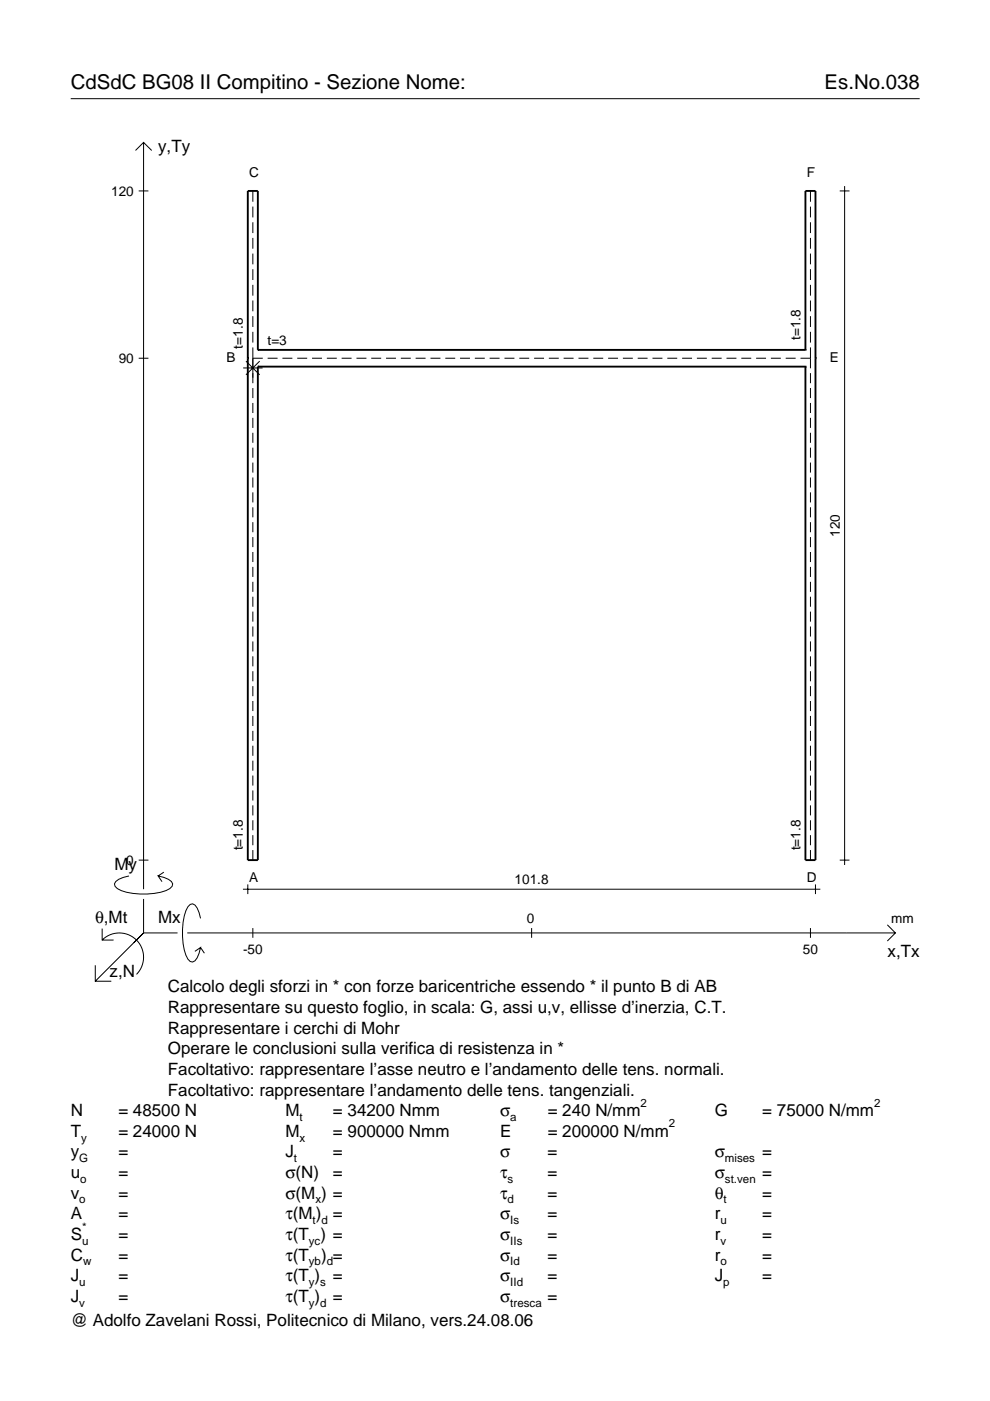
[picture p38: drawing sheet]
<svg xmlns="http://www.w3.org/2000/svg" width="210mm" height="297mm" viewBox="0 0 210 297" stroke-linecap="round" stroke-linejoin="round" font-family="sans-serif">
<defs><g id="words">
<g font-size="4.3">
<text x="15" y="18.9">CdSdC BG08 II Compitino - Sezione Nome:</text>
<text x="174.8" y="18.9">Es.No.038</text>
</g>
<g font-size="3.6">
<text x="33.5" y="32.3">y,Ty</text>
<text x="24.3" y="184.4">My</text>
<text x="20.1" y="195.7">θ,Mt</text>
<text x="33.5" y="195.7">Mx</text>
<text x="188.2" y="203">x,Tx</text>
<text x="23.2" y="207.1">z,N</text>
<text x="35.6" y="210.4">Calcolo degli sforzi in * con forze baricentriche essendo * il punto B di AB</text>
<text x="35.6" y="214.8">Rappresentare su questo foglio, in scala: G, assi u,v, ellisse d’inerzia, C.T.</text>
<text x="35.6" y="219.2">Rappresentare i cerchi di Mohr</text>
<text x="35.6" y="223.5">Operare le conclusioni sulla verifica di resistenza in *</text>
<text x="35.6" y="227.9">Facoltativo: rappresentare l’asse neutro e l’andamento delle tens. normali.</text>
<text x="35.6" y="232.3">Facoltativo: rappresentare l’andamento delle tens. tangenziali.</text>
<text x="15" y="236.7">N</text>
<text x="25.1" y="236.7">= 48500 N</text>
<text x="60.5" y="236.7">M</text>
<text x="70.6" y="236.7">= 34200 Nmm</text>
<text x="106" y="236.7">σ</text>
<text x="116.1" y="236.7">= 240 N/mm</text>
<text x="151.5" y="236.7">G</text>
<text x="161.6" y="236.7">= 75000 N/mm</text>
<text x="15" y="245.4">y</text>
<text x="15" y="241">T</text>
<text x="25.1" y="245.4">=</text>
<text x="25.1" y="241">= 24000 N</text>
<text x="60.5" y="245.4">J</text>
<text x="60.5" y="241">M</text>
<text x="70.6" y="245.4">=</text>
<text x="70.6" y="241">= 900000 Nmm</text>
<text x="106" y="245.4">σ</text>
<text x="106" y="241">E</text>
<text x="116.1" y="245.4">=</text>
<text x="116.1" y="241">= 200000 N/mm</text>
<text x="151.5" y="245.4">σ</text>
<text x="161.6" y="245.4">=</text>
<text x="15" y="249.8">u</text>
<text x="25.1" y="249.8">=</text>
<text x="60.5" y="249.8">σ(N)</text>
<text x="70.6" y="249.8">=</text>
<text x="106" y="249.8">τ</text>
<text x="116.1" y="249.8">=</text>
<text x="151.5" y="249.8">σ</text>
<text x="161.6" y="249.8">=</text>
<text x="15" y="254.2">v</text>
<text x="25.1" y="254.2">=</text>
<text x="60.5" y="254.2">σ(M ) =</text>
<text x="106" y="254.2">τ</text>
<text x="116.1" y="254.2">=</text>
<text x="151.5" y="254.2">θ</text>
<text x="161.6" y="254.2">=</text>
<text x="15" y="258.5">A</text>
<text x="15" y="262.9">S</text>
<text x="25.1" y="262.9">=</text>
<text x="25.1" y="258.5">=</text>
<text x="60.5" y="262.9">τ(T ) =</text>
<text x="60.5" y="258.5">τ(M ) =</text>
<text x="106" y="258.5">σ</text>
<text x="106" y="262.9">σ</text>
<text x="116.1" y="258.5">=</text>
<text x="116.1" y="262.9">=</text>
<text x="151.5" y="258.5">r</text>
<text x="151.5" y="262.9">r</text>
<text x="161.6" y="258.5">=</text>
<text x="161.6" y="262.9">=</text>
<text x="15" y="267.3">C</text>
<text x="25.1" y="267.3">=</text>
<text x="60.5" y="267.3">τ(T</text>
<text x="68.1" y="267.3">) =</text>
<text x="106" y="267.3">σ</text>
<text x="116.1" y="267.3">=</text>
<text x="151.5" y="267.3">r</text>
<text x="161.6" y="267.3">=</text>
<text x="15" y="271.7">J</text>
<text x="25.1" y="271.7">=</text>
<text x="60.5" y="271.7">τ(T )</text>
<text x="70.6" y="271.7">=</text>
<text x="106" y="271.7">σ</text>
<text x="116.1" y="271.7">=</text>
<text x="151.5" y="271.7">J</text>
<text x="161.6" y="271.7">=</text>
<text x="15" y="276">J</text>
<text x="15" y="281.2">@ Adolfo Zavelani Rossi, Politecnico di Milano, vers.24.08.06</text>
<text x="25.1" y="276">=</text>
<text x="60.5" y="276">τ(T )</text>
<text x="70.6" y="276">=</text>
<text x="106" y="276">σ</text>
<text x="116.1" y="276">=</text>
</g>
<g font-size="2.9">
<text x="23.6" y="41.5">120</text>
<text x="52.9" y="37.6">C</text>
<text x="171.1" y="37.6">F</text>
<text x="25.2" y="77">90</text>
<text x="48" y="76.9">B</text>
<text x="51.5" y="73.9" transform="rotate(-90 51.5 73.9)">t=1.8</text>
<text x="56.7" y="73.2">t=3</text>
<text x="169.7" y="72.1" transform="rotate(-90 169.7 72.1)">t=1.8</text>
<text x="175.9" y="76.9">E</text>
<text x="178" y="113.8" transform="rotate(-90 178 113.8)">120</text>
<text x="26.8" y="183.4">0</text>
<text x="51.5" y="180.3" transform="rotate(-90 51.5 180.3)">t=1.8</text>
<text x="169.7" y="180.3" transform="rotate(-90 169.7 180.3)">t=1.8</text>
<text x="52.9" y="187.1">A</text>
<text x="109.1" y="187.5">101.8</text>
<text x="171.1" y="187.1">D</text>
<text x="111.7" y="195.7">0</text>
<text x="189" y="195.7">mm</text>
<text x="51.5" y="202.2">-50</text>
<text x="170.2" y="202.2">50</text>
</g>
<g font-size="2.4">
<text x="63.5" y="237.7">t</text>
<text x="108.2" y="237.7">a</text>
<text x="135.8" y="234.7">2</text>
<text x="141.8" y="239">2</text>
<text x="185.3" y="234.7">2</text>
<text x="17.2" y="242">y</text>
<text x="63.5" y="242">x</text>
<text x="16.8" y="246.4">G</text>
<text x="17" y="250.8">o</text>
<text x="62.3" y="246.4">t</text>
<text x="107.6" y="250.8">s</text>
<text x="153.7" y="246.4">mises</text>
<text x="153.7" y="250.8">st.ven</text>
<text x="16.8" y="255.2">o</text>
<text x="66.9" y="255.2">x</text>
<text x="107.6" y="255.2">d</text>
<text x="153.4" y="255.2">t</text>
<text x="17.4" y="263.9">u</text>
<text x="17.4" y="260.9">*</text>
<text x="65.5" y="263.9">yc</text>
<text x="66.3" y="259.5">t d</text>
<text x="108.2" y="259.5">Is</text>
<text x="108.2" y="263.9">IIs</text>
<text x="152.7" y="259.5">u</text>
<text x="152.7" y="263.9">v</text>
<text x="17.6" y="268.3">w</text>
<text x="65.5" y="268.3">yb d</text>
<text x="108.2" y="268.3">Id</text>
<text x="152.7" y="268.3">o</text>
<text x="16.8" y="272.7">u</text>
<text x="65.5" y="272.7">y s</text>
<text x="108.2" y="272.7">IId</text>
<text x="153.3" y="272.7">p</text>
<text x="16.8" y="277">v</text>
<text x="65.5" y="277">y d</text>
<text x="108.2" y="277">tresca</text>
</g>
</g></defs>
<g fill="none" stroke="#000" stroke-width=".21">
<path d="M15 20.9h180M28.7 31.9l1.7-1.7 1.8 1.7M30.4 30.2v158.3M179.1 39.5v143.9M29.4 40.5h2.1M53.6 40.5v2.3M53.6 43.8v2.3M53.6 47.1v2.3M53.6 50.4v2.3M53.6 53.8v2.2M53.6 57.1v2.3M171.8 40.5v2.3"/>
<path d="M171.8 43.8v2.3M171.8 47.1v2.3M171.8 50.4v2.3M171.8 53.8v2.2M171.8 57.1v2.3M178 40.5h2.1M29.4 76h2.1M51.5 78h4.2M52.1 76.6l3 2.9M53.6 76h2.1M53.6 60.4v2.3M53.6 63.7v2.3"/>
<path d="M53.6 67v2.3M53.6 70.4v2.2M53.6 73.7v7.5M55.1 76.6l-3 2.9M56.7 76h2.1M59.9 76h2.1M63 76h2.1M66.2 76h2.1M69.3 76h2.1M72.4 76h2.1M75.6 76h2.1M78.7 76h2.1"/>
<path d="M81.8 76h2.2M85 76h2.1M88.1 76h2.1M91.3 76h2.1M94.4 76h2.1M97.5 76h2.1M100.7 76h2.1M103.8 76h2.1M107 76h2.1M110.1 76h2.1M113.2 76h2.1M116.4 76h2.1"/>
<path d="M119.5 76h2.1M122.6 76h2.2M125.8 76h2.1M128.9 76h2.1M132.1 76h2.1M135.2 76h2.1M138.3 76h2.1M141.5 76h2.1M144.6 76h2.1M147.8 76h2.1M150.9 76h2.1M154 76h2.1"/>
<path d="M157.2 76h2.1M160.3 76h2.1M163.4 76h2.2M166.6 76h2.1M169.7 76h2.1M171.8 60.4v2.3M171.8 63.7v2.3M171.8 67v2.3M171.8 70.4v2.2M171.8 73.7v4.4M171.8 79.1v2.1M53.6 82.3v2.1"/>
<path d="M53.6 85.4v2.2M53.6 88.6v2.1M53.6 91.8v2.1M53.6 94.9v2.1M53.6 98.1v2.1M171.8 82.3v2.1M171.8 85.4v2.2M171.8 88.6v2.1M171.8 91.8v2.1M171.8 94.9v2.1M171.8 98.1v2.1M53.6 101.2v2.2"/>
<path d="M53.6 104.4v2.1M53.6 107.6v2.1M53.6 110.7v2.1M53.6 113.9v2.1M53.6 117v2.2M171.8 101.2v2.2M171.8 104.4v2.1M171.8 107.6v2.1M171.8 110.7v2.1M171.8 113.9v2.1M171.8 117v2.2M53.6 120.2v2.1"/>
<path d="M53.6 123.4v2.1M53.6 126.5v2.1M53.6 129.7v2.1M53.6 132.8v2.2M53.6 136v2.1M53.6 139.2v2.1M171.8 120.2v2.1M171.8 123.4v2.1M171.8 126.5v2.1M171.8 129.7v2.1M171.8 132.8v2.2M171.8 136v2.1"/>
<path d="M171.8 139.2v2.1M53.6 142.3v2.1M53.6 145.5v2.1M53.6 148.6v2.2M53.6 151.8v2.1M53.6 155v2.1M53.6 158.1v2.1M171.8 142.3v2.1M171.8 145.5v2.1M171.8 148.6v2.2M171.8 151.8v2.1M171.8 155v2.1"/>
<path d="M171.8 158.1v2.1M53.6 161.3v2.1M53.6 164.4v2.2M53.6 167.6v2.1M53.6 170.8v2.1M53.6 173.9v2.1M53.6 177.1v2.1M171.8 161.3v2.1M171.8 164.4v2.2M171.8 167.6v2.1M171.8 170.8v2.1M171.8 173.9v2.1"/>
<path d="M171.8 177.1v2.1M21.7 199.3a5.1 5.1 0 0 1 7.2 0 5.1 5.1 0 0 1 0 7.3M21.7 196.9v2.4h2.4M27.3 185.7a3.6 3.6 0 0 0-3 1.7l.1 .5a5.6 5.6 0 0 0 3.8 1.5 13.4 13.4 0 0 0 7.8-1l.5-.5 .1-.5a3.6 3.6 0 0 0-3.1-1.7l.8 1.2M29.4 182.4h2.1M30.4 190.6v7.2M30.4 197.8l-10.2 10.2M30.4 197.8h7.2M34.7 184.9l-1.2 .8M39.7 197.8h150.1M42.5 194.7a3.6 3.6 0 0 0-1.7-3.1l-.5 .2a5.7 5.7 0 0 0-1.5 3.7 13.3 13.3 0 0 0 1 7.9l.5 .5 .5 .1a3.6 3.6 0 0 0 1.7-3.1l-1.2 .8M51.5 188.5h122.4"/>
<path d="M52.5 187.5v2.1M53.6 180.2v2.2M53.6 196.8v2M112.7 196.8v2M171.8 180.2v2.2M171.8 196.8v2M172.9 187.5v2.1M178 182.4h2.1M188.1 196.1l1.7 1.7-1.7 1.7M20.2 204.7v3.3h3.4M42.5 200.9l.8 1.2"/>
</g>
<path d="M52.5 76h.1M54.7 77.7h.1M54.7 74.2h.1M54.7 74.2v-33.7h-2.2v141.9h2.2v-104.7M54.7 77.7h116.1M54.7 74.2h116.1M170.8 77.7h.1M170.8 74.2h.1M170.8 74.2v-33.7h2.1v141.9h-2.1v-104.7M172.9 76h.1" fill="none" stroke="#000" stroke-width=".4"/>
<use href="#words"/>
</svg>
